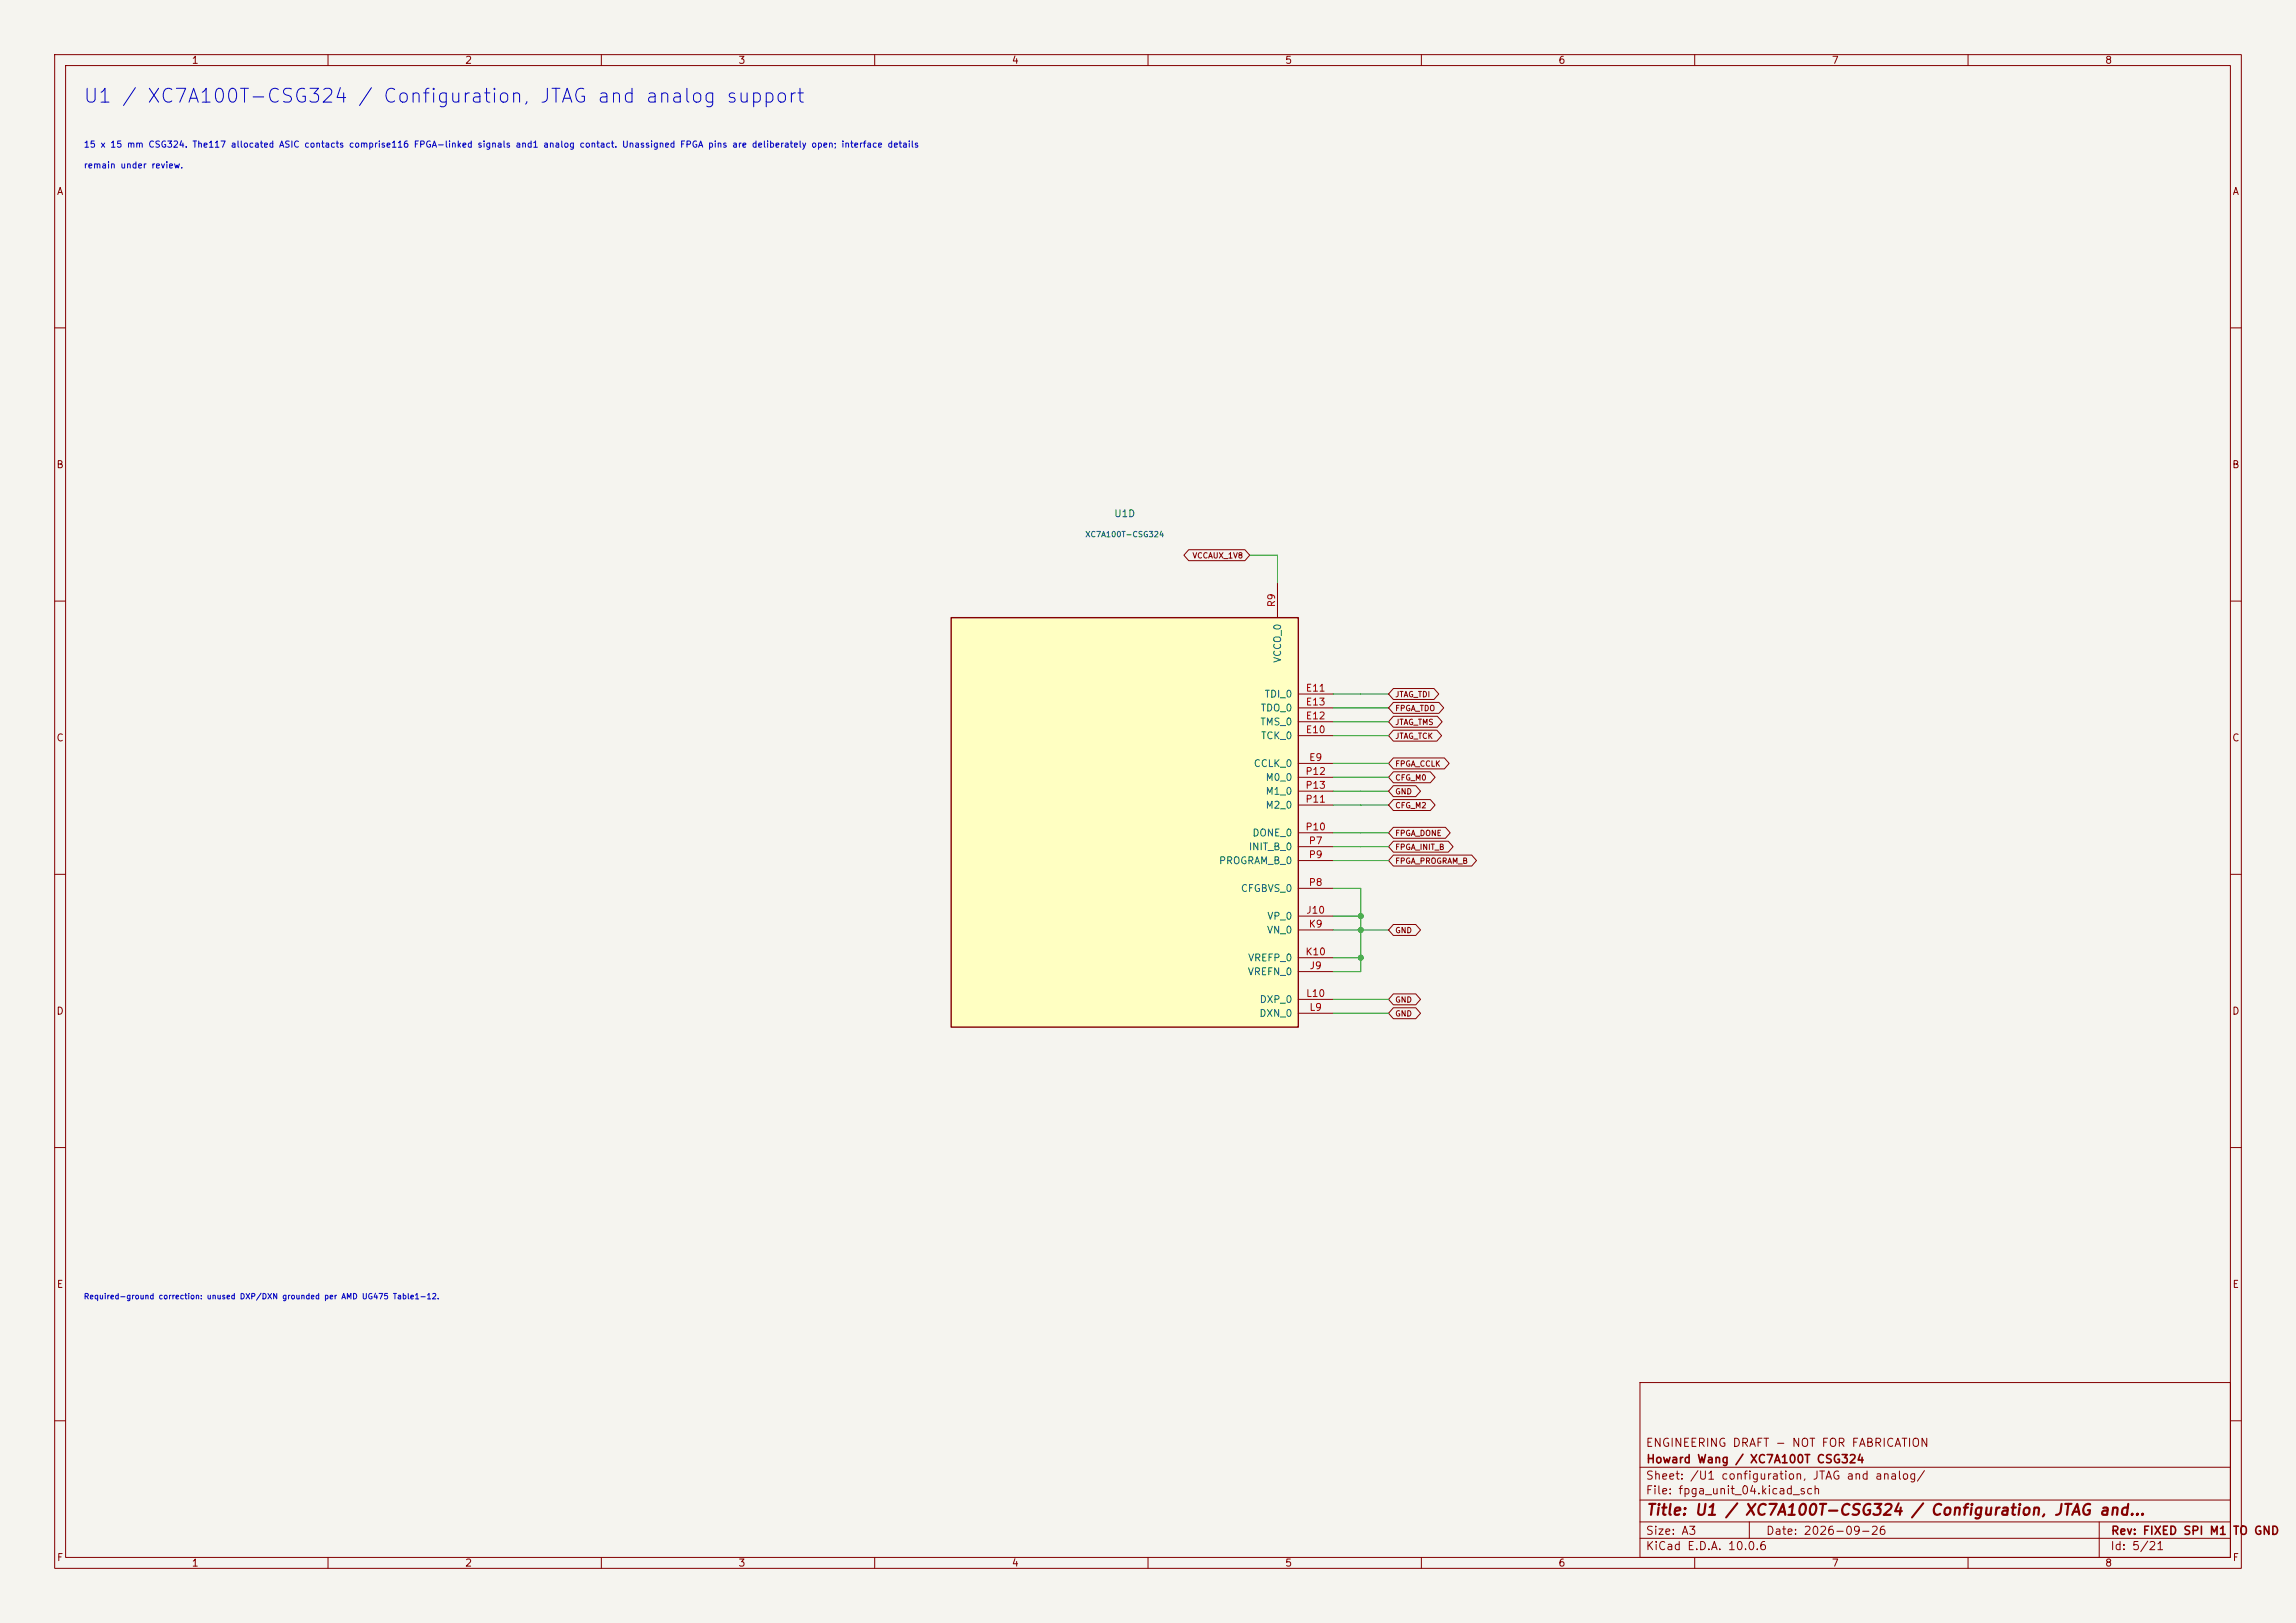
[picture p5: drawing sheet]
<svg xmlns="http://www.w3.org/2000/svg" width="420mm" height="297mm" viewBox="0 0 420 297" stroke-linecap="round" stroke-linejoin="round" font-family="sans-serif">
<defs><g id="words">
<text font-size="2.5" fill="#0000c2" x="15.1" y="19.5">U1 / XC7A100T-CSG324 / Configuration, JTAG and analog support</text>
<text font-size="2" fill="#840000" x="301" y="277.8">Title: U1 / XC7A100T-CSG324 / Configuration, JTAG and...</text>
<g font-size="1.5" fill="#840000">
<text x="300.9" y="265.1">ENGINEERING DRAFT - NOT FOR FABRICATION</text>
<text x="301" y="268.1">Howard Wang / XC7A100T CSG324</text>
<text x="300.9" y="273.8">File: fpga_unit_04.kicad_sch</text>
<text x="300.9" y="271.1">Sheet: /U1 configuration, JTAG and analog/</text>
<text x="300.9" y="281.2">Size: A3</text>
<text x="322.9" y="281.2">Date: 2026-09-26</text>
<text x="386" y="281.2">Rev: FIXED SPI M1</text>
<text x="408.3" y="281.2">TO GND</text>
<text x="300.9" y="284">KiCad E.D.A. 10.0.6</text>
<text x="385.9" y="284">Id: 5/21</text>
</g>
<g font-size="1.3" fill="#840000">
<text x="35" y="12">1</text>
<text x="85" y="12">2</text>
<text x="135" y="12">3</text>
<text x="185" y="12">4</text>
<text x="235" y="12">5</text>
<text x="285" y="12">6</text>
<text x="335" y="12">7</text>
<text x="385" y="12">8</text>
<text x="10.3" y="36">A</text>
<text x="408.3" y="36">A</text>
<text x="10.2" y="86">B</text>
<text x="408.2" y="86">B</text>
<text x="10.2" y="136">C</text>
<text x="408.2" y="136">C</text>
<text x="10.2" y="186">D</text>
<text x="408.2" y="186">D</text>
<text x="10.3" y="236">E</text>
<text x="408.3" y="236">E</text>
<text x="10.3" y="286">F</text>
<text x="35" y="287">1</text>
<text x="85" y="287">2</text>
<text x="135" y="287">3</text>
<text x="185" y="287">4</text>
<text x="235" y="287">5</text>
<text x="285" y="287">6</text>
<text x="335" y="287">7</text>
<text x="385" y="287">8</text>
<text x="408.3" y="286">F</text>
</g>
<g font-size="1.3" fill="#006464">
<text x="203.7" y="94.9">U1D</text>
<text x="234.6" y="121.4" transform="rotate(-90 234.6 121.4)">VCCO_0</text>
<text x="230.5" y="130.5">TDO_0</text>
<text x="231.2" y="128">TDI_0</text>
<text x="230.4" y="133">TMS_0</text>
<text x="230.6" y="135.6">TCK_0</text>
<text x="229.2" y="140.7">CCLK_0</text>
<text x="231.4" y="143.2">M0_0</text>
<text x="231.4" y="148.3">M2_0</text>
<text x="231.4" y="145.7">M1_0</text>
<text x="228.3" y="155.9">INIT_B_0</text>
<text x="229" y="153.4">DONE_0</text>
<text x="222.9" y="158.4">PROGRAM_B_0</text>
<text x="226.9" y="163.5">CFGBVS_0</text>
<text x="231.7" y="171.1">VN_0</text>
<text x="231.7" y="168.6">VP_0</text>
<text x="228.1" y="178.8">VREFN_0</text>
<text x="228.2" y="176.2">VREFP_0</text>
<text x="230.3" y="183.8">DXP_0</text>
<text x="230.3" y="186.4">DXN_0</text>
</g>
<g font-size="1.3" fill="#a90000">
<text x="233.5" y="111.2" transform="rotate(-90 233.5 111.2)">R9</text>
<text x="238.8" y="126.9">E11</text>
<text x="238.8" y="131.9">E12</text>
<text x="238.8" y="129.4">E13</text>
<text x="238.8" y="134.5">E10</text>
<text x="238.7" y="142.1">P12</text>
<text x="239.4" y="139.6">E9</text>
<text x="238.7" y="147.2">P11</text>
<text x="238.7" y="144.6">P13</text>
<text x="238.7" y="152.3">P10</text>
<text x="239.3" y="154.8">P7</text>
<text x="239.3" y="157.3">P9</text>
<text x="238.8" y="167.5">J10</text>
<text x="239.3" y="162.4">P8</text>
<text x="239.3" y="170">K9</text>
<text x="238.7" y="175.1">K10</text>
<text x="239.4" y="177.7">J9</text>
<text x="238.8" y="182.7">L10</text>
<text x="239.4" y="185.3">L9</text>
</g>
<g font-size="1.1" fill="#0000c2">
<text x="15.2" y="27.3">15 x 15 mm CSG324. The117 allocated ASIC contacts comprise116 FPGA-linked signals and1 analog contact. Unassigned FPGA pins are deliberately open; interface details</text>
<text x="15.2" y="31.1">remain under review.</text>
</g>
<text font-size="1" fill="#006464" x="198.4" y="98.5">XC7A100T-CSG324</text>
<g font-size="1" fill="#840000">
<text x="218" y="102.4">VCCAUX_1V8</text>
<text x="255.1" y="130.4">FPGA_TDO</text>
<text x="255.1" y="127.8">JTAG_TDI</text>
<text x="255.1" y="135.4">JTAG_TCK</text>
<text x="255.1" y="132.9">JTAG_TMS</text>
<text x="255.1" y="143.1">CFG_M0</text>
<text x="255.1" y="140.5">FPGA_CCLK</text>
<text x="255.1" y="148.1">CFG_M2</text>
<text x="255.1" y="145.6">GND</text>
<text x="255.1" y="155.8">FPGA_INIT_B</text>
<text x="255.1" y="153.2">FPGA_DONE</text>
<text x="255.1" y="158.3">FPGA_PROGRAM_B</text>
<text x="255.1" y="171">GND</text>
<text x="255.1" y="183.7">GND</text>
<text x="255.1" y="186.2">GND</text>
</g>
<text font-size="1" fill="#0000c2" x="15.2" y="238">Required-ground correction: unused DXP/DXN grounded per AMD UG475 Table1-12.</text>
</g></defs>
<path d="M0 0h420v297h-420z" fill="#f5f4ef" stroke="#f5f4ef" stroke-width=".18"/>
<g fill="none" stroke="#840000" stroke-width=".18">
<path d="M10 10h400v277h-400zM12 12h396v273h-396zM60 10v2M110 10v2M160 10v2M210 10v2M260 10v2M310 10v2M360 10v2M10 60h2M408 60h2M10 110h2"/>
<path d="M408 110h2M10 160h2M408 160h2M10 210h2M408 210h2M300 253h108v32h-108zM10 260h2M300 278.5h108M300 274.5h108M300 268.5h108M320 278.5v3M384 278.5v6.5"/>
<path d="M408 260h2M60 285v2M110 285v2M160 285v2M210 285v2M260 285v2M300 281.5h108M310 285v2M360 285v2"/>
</g>
<path d="M174 113h63.5v75h-63.5z" fill="#ffffc2"/>
<path d="M174 113h63.5v75h-63.5z" fill="none" stroke="#840000" stroke-width=".25"/>
<g fill="none" stroke="#840000" stroke-width=".18">
<path d="M217.4 100.6h10.3l.9 1-.9 1h-10.3l-.8-1zM233.7 106.7v6.3M237.5 139.7h6.3M237.5 134.6h6.3M237.5 127h6.3M237.5 132.1h6.3M237.5 129.5h6.3M254.9 138.7h9.3l.9 1-.9 1h-9.3l-.9-1zM254.9 133.6h7.9l.9 1-.9 1h-7.9l-.9-1zM254.9 131.1h8l.9 1-.9 1h-8l-.9-1zM254.9 128.5h8.3l.9 1-.9 1h-8.3l-.9-1zM254.9 126h7.4l.9 1-.9 1h-7.4l-.9-1z"/>
<path d="M237.5 154.9h6.3M237.5 157.5h6.3M237.5 152.4h6.3M237.5 147.3h6.3M237.5 142.2h6.3M237.5 144.8h6.3M254.9 156.5h14.3l.9 1-.9 1h-14.3l-.9-1zM254.9 153.9h10l.9 1-.9 1h-10l-.9-1zM254.9 151.4h9.5l.9 1-.9 1h-9.5l-.9-1zM254.9 146.3h6.7l.9 1-.9 1h-6.7l-.9-1zM254.9 143.8h4.1l.8 1-.8 1h-4.1l-.9-1zM254.9 141.2h6.7l.9 1-.9 1h-6.7l-.9-1z"/>
<path d="M237.5 177.8h6.3M237.5 167.6h6.3M237.5 170.2h6.3M237.5 175.3h6.3M237.5 162.6h6.3M254.9 169.2h4.1l.8 1-.8 1h-4.1l-.9-1zM237.5 185.4h6.3M237.5 182.9h6.3M254.9 181.9h4.1l.8 1-.8 1h-4.1l-.9-1zM254.9 184.4h4.1l.8 1-.8 1h-4.1l-.9-1z"/>
</g>
<g fill="none" stroke="#009600" stroke-width=".18">
<path d="M228.6 101.6h5.1v5.1M243.8 139.7h10.2M243.8 132.1h10.2M243.8 134.6h10.2M243.8 129.5h10.2M243.8 127h10.2M243.8 144.8h10.2M243.8 147.3h10.2M243.8 142.2h10.2M243.8 152.4h10.2M243.8 154.9h10.2M243.8 157.5h10.2"/>
<path d="M243.8 162.6h5.1v15.2h-5.1M243.8 167.6h5.1M243.8 170.2h10.2M243.8 175.3h5.1M243.8 182.9h10.2M243.8 185.4h10.2"/>
</g>
<g fill="#009600" stroke="#009600" stroke-width=".18">
<circle cx="248.9" cy="167.6" r=".46"/>
<circle cx="248.9" cy="175.3" r=".46"/>
<circle cx="248.9" cy="170.2" r=".46"/>
</g>
<use href="#words"/>
</svg>
